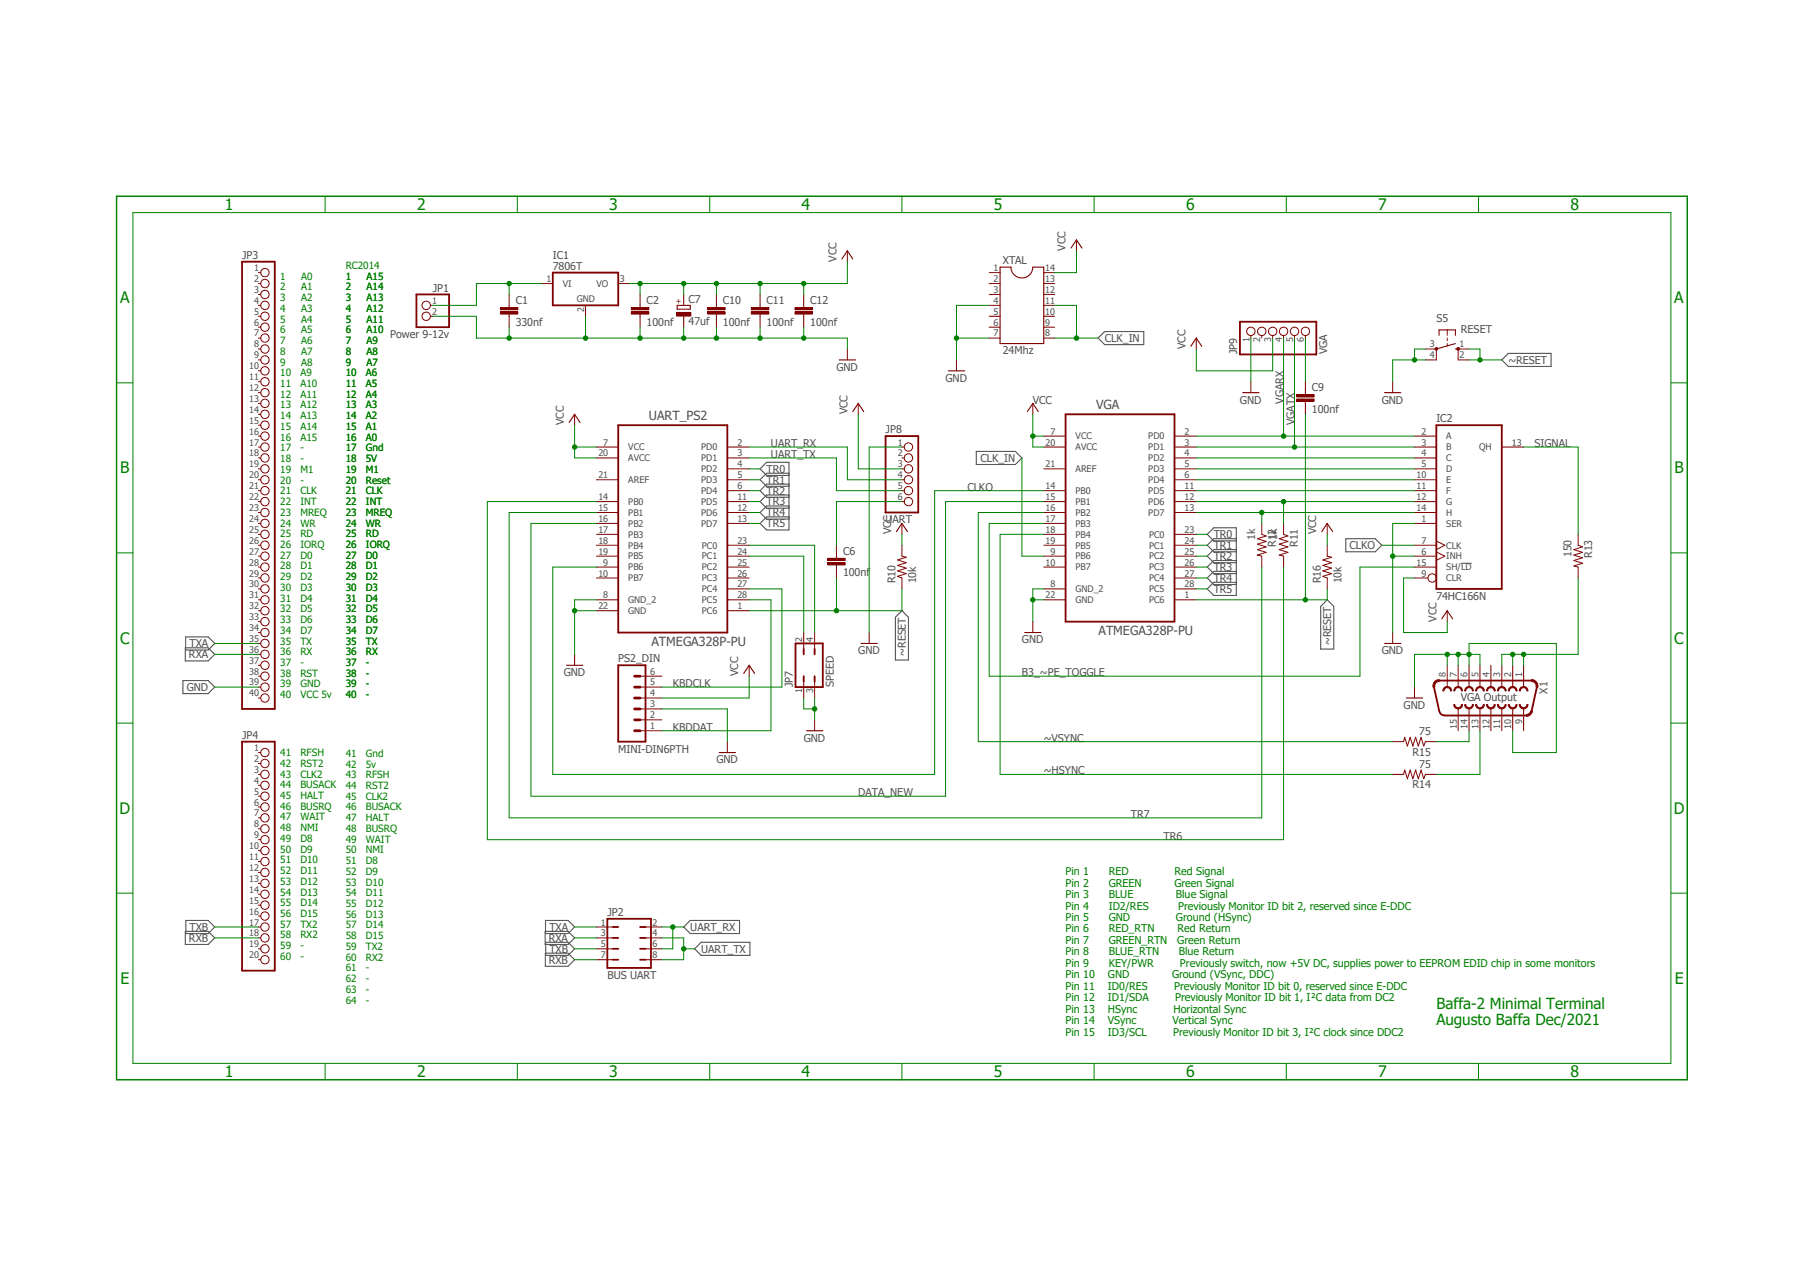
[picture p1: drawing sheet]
<svg xmlns="http://www.w3.org/2000/svg" width="420mm" height="297mm" viewBox="0 0 420 297" stroke-linecap="round" stroke-linejoin="round" font-family="sans-serif">
<defs><g id="words">
<g font-size="3.7" fill="#008000">
<text x="52.3" y="48.9">1</text>
<text x="97.1" y="48.9">2</text>
<text x="141.9" y="48.9">3</text>
<text x="186.6" y="48.9">4</text>
<text x="231.3" y="48.9">5</text>
<text x="276.1" y="48.9">6</text>
<text x="320.9" y="48.9">7</text>
<text x="365.6" y="48.9">8</text>
<text x="27.9" y="70.6">A</text>
<text x="389.8" y="70.6">A</text>
<text x="28" y="110.2">B</text>
<text x="389.8" y="110.2">B</text>
<text x="27.9" y="149.8">C</text>
<text x="389.8" y="149.8">C</text>
<text x="27.8" y="189.4">D</text>
<text x="389.7" y="189.4">D</text>
<text x="28" y="229">E</text>
<text x="389.9" y="229">E</text>
<text x="52.3" y="250.7">1</text>
<text x="97.1" y="250.7">2</text>
<text x="141.9" y="250.7">3</text>
<text x="186.6" y="250.7">4</text>
<text x="231.3" y="250.7">5</text>
<text x="276.1" y="250.7">6</text>
<text x="320.9" y="250.7">7</text>
<text x="365.6" y="250.7">8</text>
</g>
<g font-size="3.6" fill="#008000">
<text x="334.4" y="234.8">Baffa-2 Minimal Terminal</text>
<text x="334.4" y="238.6">Augusto Baffa Dec/2021</text>
</g>
<g font-size="2.9" fill="#505050">
<text x="255.2" y="95.2">VGA</text>
<text x="151.1" y="97.8">UART_PS2</text>
<text x="255.8" y="147.8">ATMEGA328P-PU</text>
<text x="151.7" y="150.3">ATMEGA328P-PU</text>
</g>
<g font-size="2.5" fill="#505050">
<text x="248.1" y="58.4" transform="rotate(-90 248.1 58.4)">VCC</text>
<text x="56.3" y="60.3">JP3</text>
<text x="128.7" y="62.8">7806T</text>
<text x="128.7" y="60.3">IC1</text>
<text x="194.7" y="60.9" transform="rotate(-90 194.7 60.9)">VCC</text>
<text x="233.5" y="61.6">XTAL</text>
<text x="100.8" y="67.9">JP1</text>
<text x="120.1" y="70.7">C1</text>
<text x="150.5" y="70.7">C2</text>
<text x="160.3" y="70.6">C7</text>
<text x="168.3" y="70.7">C10</text>
<text x="178.5" y="70.7">C11</text>
<text x="188.7" y="70.7">C12</text>
<text x="120.1" y="75.8">330nf</text>
<text x="150.5" y="75.8">100nf</text>
<text x="160.3" y="75.7">47uf</text>
<text x="168.3" y="75.8">100nf</text>
<text x="178.5" y="75.8">100nf</text>
<text x="188.7" y="75.8">100nf</text>
<text x="334.4" y="74.9">S5</text>
<text x="340.1" y="77.4">RESET</text>
<text x="90.8" y="78.7">Power 9-12v</text>
<text x="233.5" y="82.5">24Mhz</text>
<text x="257.2" y="79.6">CLK_IN</text>
<text x="276" y="81.2" transform="rotate(-90 276 81.2)">VCC</text>
<text x="288" y="82.5" transform="rotate(-90 288 82.5)">JP9</text>
<text x="309" y="82.5" transform="rotate(-90 309 82.5)">VGA</text>
<text x="194.7" y="86.3">GND</text>
<text x="220.1" y="88.9">GND</text>
<text x="351.2" y="84.7">~RESET</text>
<text x="240.5" y="93.9">VCC</text>
<text x="288.7" y="93.9">GND</text>
<text x="298.8" y="93.9" transform="rotate(-90 298.8 93.9)">VGARX</text>
<text x="305.4" y="91">C9</text>
<text x="321.7" y="93.9">GND</text>
<text x="131.2" y="99" transform="rotate(-90 131.2 99)">VCC</text>
<text x="197.3" y="96.4" transform="rotate(-90 197.3 96.4)">VCC</text>
<text x="206.2" y="100.9">JP8</text>
<text x="301.4" y="99" transform="rotate(-90 301.4 99)">VGATX</text>
<text x="305.4" y="96.1">100nf</text>
<text x="334.4" y="98.3">IC2</text>
<text x="179.5" y="106.6">UART_TX</text>
<text x="179.5" y="104.1">UART_RX</text>
<text x="228.3" y="107.5">CLK_IN</text>
<text x="357.3" y="104.1">SIGNAL</text>
<text x="178.5" y="110">TR0</text>
<text x="178.5" y="112.6">TR1</text>
<text x="178.5" y="115.1">TR2</text>
<text x="178.5" y="117.6">TR3</text>
<text x="225.2" y="114.2">CLKO</text>
<text x="178.5" y="120.2">TR4</text>
<text x="178.5" y="122.7">TR5</text>
<text x="206.2" y="121.8">UART</text>
<text x="207.4" y="124.4" transform="rotate(-90 207.4 124.4)">VCC</text>
<text x="282.6" y="125.3">TR0</text>
<text x="292.2" y="125.7" transform="rotate(-90 292.2 125.7)">1k</text>
<text x="297.3" y="125.7" transform="rotate(-90 297.3 125.7)">1k</text>
<text x="306.5" y="124.4" transform="rotate(-90 306.5 124.4)">VCC</text>
<text x="196.3" y="129.1">C6</text>
<text x="282.6" y="127.8">TR1</text>
<text x="282.6" y="130.3">TR2</text>
<text x="297.1" y="127.4" transform="rotate(-90 297.1 127.4)">R12</text>
<text x="302.1" y="127.4" transform="rotate(-90 302.1 127.4)">R11</text>
<text x="314.2" y="127.8">CLKO</text>
<text x="365.9" y="129.7" transform="rotate(-90 365.9 129.7)">150</text>
<text x="370.7" y="129.9" transform="rotate(-90 370.7 129.9)">R13</text>
<text x="196.3" y="134.2">100nf</text>
<text x="208.5" y="135.8" transform="rotate(-90 208.5 135.8)">R10</text>
<text x="213.3" y="135.8" transform="rotate(-90 213.3 135.8)">10k</text>
<text x="282.6" y="132.9">TR3</text>
<text x="282.6" y="135.4">TR4</text>
<text x="282.6" y="138">TR5</text>
<text x="307.5" y="135.8" transform="rotate(-90 307.5 135.8)">R16</text>
<text x="312.3" y="135.8" transform="rotate(-90 312.3 135.8)">10k</text>
<text x="334.4" y="139.6">74HC166N</text>
<text x="237.9" y="149.8">GND</text>
<text x="334.4" y="144.7" transform="rotate(-90 334.4 144.7)">VCC</text>
<text x="44" y="153.2">RXA</text>
<text x="44.1" y="150.7">TXA</text>
<text x="143.9" y="154.1">PS2_DIN</text>
<text x="199.8" y="152.3">GND</text>
<text x="210.9" y="152.7" transform="rotate(-90 210.9 152.7)">~RESET</text>
<text x="309.9" y="150.2" transform="rotate(-90 309.9 150.2)">~RESET</text>
<text x="321.7" y="152.3">GND</text>
<text x="43.5" y="160.8">GND</text>
<text x="131.2" y="157.4">GND</text>
<text x="156.6" y="159.9">KBDCLK</text>
<text x="171.9" y="157.4" transform="rotate(-90 171.9 157.4)">VCC</text>
<text x="184.6" y="159.9" transform="rotate(-90 184.6 159.9)">JP7</text>
<text x="194.1" y="159.9" transform="rotate(-90 194.1 159.9)">SPEED</text>
<text x="237.9" y="157.4">B3_~PE_TOGGLE</text>
<text x="360.3" y="161.5" transform="rotate(-90 360.3 161.5)">X1</text>
<text x="326.8" y="165">GND</text>
<text x="340.1" y="163.1">VGA Output</text>
<text x="56.3" y="172">JP4</text>
<text x="156.6" y="170.1">KBDDAT</text>
<text x="187.1" y="172.6">GND</text>
<text x="243" y="172.6">~VSYNC</text>
<text x="330.4" y="171.1">75</text>
<text x="143.9" y="175.2">MINI-DIN6PTH</text>
<text x="166.8" y="177.7">GND</text>
<text x="328.9" y="175.9">R15</text>
<text x="330.4" y="178.7">75</text>
<text x="199.8" y="185.3">DATA_NEW</text>
<text x="243" y="180.3">~HSYNC</text>
<text x="328.9" y="183.5">R14</text>
<text x="263.3" y="190.4">TR7</text>
<text x="270.9" y="195.5">TR6</text>
<text x="141.4" y="213.2">JP2</text>
<text x="44" y="219.2">RXB</text>
<text x="44.1" y="216.7">TXB</text>
<text x="127.8" y="219.2">RXA</text>
<text x="127.9" y="216.7">TXA</text>
<text x="127.9" y="221.7">TXB</text>
<text x="160.7" y="216.7">UART_RX</text>
<text x="163.2" y="221.7">UART_TX</text>
<text x="127.8" y="224.3">RXB</text>
<text x="141.4" y="227.8">BUS UART</text>
</g>
<g font-size="2.5" fill="#008000">
<text x="248.1" y="203.7">Pin 1</text>
<text x="258.1" y="203.7">RED</text>
<text x="273.4" y="203.7">Red Signal</text>
<text x="248.1" y="206.4">Pin 2</text>
<text x="248.1" y="209">Pin 3</text>
<text x="258.1" y="206.4">GREEN</text>
<text x="258.1" y="209">BLUE</text>
<text x="273.4" y="206.4">Green Signal</text>
<text x="273.8" y="209">Blue Signal</text>
<text x="248.1" y="211.7">Pin 4</text>
<text x="248.1" y="214.4">Pin 5</text>
<text x="258.1" y="211.7">ID2/RES</text>
<text x="258.1" y="214.4">GND</text>
<text x="273.8" y="214.4">Ground (HSync)</text>
<text x="274.3" y="211.7">Previously Monitor ID bit 2, reserved since E-DDC</text>
<text x="248.1" y="217">Pin 6</text>
<text x="248.1" y="219.7">Pin 7</text>
<text x="258.1" y="217">RED_RTN</text>
<text x="258.1" y="219.7">GREEN_RTN</text>
<text x="274.1" y="219.7">Green Return</text>
<text x="274.1" y="217">Red Return</text>
<text x="248.1" y="222.4">Pin 8</text>
<text x="248.1" y="225">Pin 9</text>
<text x="248.1" y="227.7">Pin 10</text>
<text x="257.9" y="227.7">GND</text>
<text x="258.1" y="222.4">BLUE_RTN</text>
<text x="258.1" y="225">KEY/PWR</text>
<text x="272.9" y="227.7">Ground (VSync, DDC)</text>
<text x="274.5" y="222.4">Blue Return</text>
<text x="274.7" y="225">Previously switch, now +5V DC, supplies power to EEPROM EDID chip in some monitors</text>
<text x="248.1" y="230.4">Pin 11</text>
<text x="248.1" y="233">Pin 12</text>
<text x="257.9" y="230.4">ID0/RES</text>
<text x="257.9" y="233">ID1/SDA</text>
<text x="273.4" y="230.4">Previously Monitor ID bit 0, reserved since E-DDC</text>
<text x="273.6" y="233">Previously Monitor ID bit 1, I²C data from DC2</text>
<text x="248.1" y="235.7">Pin 13</text>
<text x="248.1" y="238.4">Pin 14</text>
<text x="257.9" y="235.7">HSync</text>
<text x="257.9" y="238.4">VSync</text>
<text x="273" y="238.4">Vertical Sync</text>
<text x="273.2" y="235.7">Horizontal Sync</text>
<text x="248.1" y="241">Pin 15</text>
<text x="257.9" y="241">ID3/SCL</text>
<text x="273.1" y="241">Previously Monitor ID bit 3, I²C clock since DDC2</text>
</g>
<g font-size="2.3" fill="#008000">
<text x="65.2" y="65.1">1</text>
<text x="70.1" y="65.1">A0</text>
<text x="80.5" y="65.1">1</text>
<text x="80.5" y="62.6">RC2014</text>
<text x="85.3" y="65.1">A15</text>
<text x="65.2" y="67.6">2</text>
<text x="65.2" y="70.1">3</text>
<text x="70.1" y="67.6">A1</text>
<text x="70.1" y="70.1">A2</text>
<text x="80.5" y="67.6">2</text>
<text x="80.5" y="70.1">3</text>
<text x="85.3" y="67.6">A14</text>
<text x="85.3" y="70.1">A13</text>
<text x="65.2" y="72.6">4</text>
<text x="65.2" y="75.1">5</text>
<text x="65.2" y="77.6">6</text>
<text x="70.1" y="72.6">A3</text>
<text x="70.1" y="75.1">A4</text>
<text x="70.1" y="77.6">A5</text>
<text x="80.5" y="72.6">4</text>
<text x="80.5" y="75.1">5</text>
<text x="80.5" y="77.6">6</text>
<text x="85.3" y="72.6">A12</text>
<text x="85.3" y="75.1">A11</text>
<text x="85.3" y="77.6">A10</text>
<text x="65.2" y="80.1">7</text>
<text x="65.2" y="82.6">8</text>
<text x="70.1" y="80.1">A6</text>
<text x="70.1" y="82.6">A7</text>
<text x="80.5" y="80.1">7</text>
<text x="80.5" y="82.6">8</text>
<text x="85.3" y="80.1">A9</text>
<text x="85.3" y="82.6">A8</text>
<text x="65.2" y="85.1">9</text>
<text x="65.2" y="87.6">10</text>
<text x="69.9" y="87.6">A9</text>
<text x="70.1" y="85.1">A8</text>
<text x="80.5" y="85.1">9</text>
<text x="80.5" y="87.6">10</text>
<text x="85.2" y="87.6">A6</text>
<text x="85.3" y="85.1">A7</text>
<text x="65.2" y="90.1">11</text>
<text x="65.2" y="92.6">12</text>
<text x="65.2" y="95.1">13</text>
<text x="69.9" y="90.1">A10</text>
<text x="69.9" y="92.6">A11</text>
<text x="69.9" y="95.1">A12</text>
<text x="80.5" y="90.1">11</text>
<text x="80.5" y="92.6">12</text>
<text x="80.5" y="95.1">13</text>
<text x="85.2" y="90.1">A5</text>
<text x="85.2" y="92.6">A4</text>
<text x="85.2" y="95.1">A3</text>
<text x="65.2" y="97.6">14</text>
<text x="65.2" y="100.1">15</text>
<text x="69.9" y="97.6">A13</text>
<text x="69.9" y="100.1">A14</text>
<text x="80.5" y="97.6">14</text>
<text x="80.5" y="100.1">15</text>
<text x="85.2" y="97.6">A2</text>
<text x="85.2" y="100.1">A1</text>
<text x="65.2" y="102.6">16</text>
<text x="65.2" y="105.1">17</text>
<text x="65.2" y="107.6">18</text>
<text x="69.9" y="102.6">A15</text>
<text x="69.9" y="105.1">-</text>
<text x="69.9" y="107.6">-</text>
<text x="80.5" y="102.6">16</text>
<text x="80.5" y="105.1">17</text>
<text x="80.5" y="107.6">18</text>
<text x="85.2" y="102.6">A0</text>
<text x="85.2" y="105.1">Gnd</text>
<text x="85.2" y="107.6">5V</text>
<text x="65.2" y="110.1">19</text>
<text x="65.2" y="112.6">20</text>
<text x="69.9" y="110.1">M1</text>
<text x="69.9" y="112.6">-</text>
<text x="80.5" y="110.1">19</text>
<text x="80.5" y="112.6">20</text>
<text x="85.2" y="110.1">M1</text>
<text x="85.2" y="112.6">Reset</text>
<text x="65.2" y="115.1">21</text>
<text x="65.2" y="117.6">22</text>
<text x="69.9" y="115.1">CLK</text>
<text x="69.9" y="117.6">INT</text>
<text x="80.5" y="115.1">21</text>
<text x="80.5" y="117.6">22</text>
<text x="85.2" y="115.1">CLK</text>
<text x="85.2" y="117.6">INT</text>
<text x="65.2" y="120.1">23</text>
<text x="65.2" y="122.6">24</text>
<text x="65.2" y="125.1">25</text>
<text x="69.9" y="120.1">MREQ</text>
<text x="69.9" y="122.6">WR</text>
<text x="69.9" y="125.1">RD</text>
<text x="80.5" y="120.1">23</text>
<text x="80.5" y="122.6">24</text>
<text x="80.5" y="125.1">25</text>
<text x="85.2" y="120.1">MREQ</text>
<text x="85.2" y="122.6">WR</text>
<text x="85.2" y="125.1">RD</text>
<text x="65.2" y="127.6">26</text>
<text x="65.2" y="130.1">27</text>
<text x="69.9" y="127.6">IORQ</text>
<text x="69.9" y="130.1">D0</text>
<text x="80.5" y="127.6">26</text>
<text x="80.5" y="130.1">27</text>
<text x="85.2" y="127.6">IORQ</text>
<text x="85.2" y="130.1">D0</text>
<text x="65.2" y="132.5">28</text>
<text x="65.2" y="135">29</text>
<text x="65.2" y="137.5">30</text>
<text x="69.9" y="132.5">D1</text>
<text x="69.9" y="135">D2</text>
<text x="69.9" y="137.5">D3</text>
<text x="80.5" y="132.5">28</text>
<text x="80.5" y="135">29</text>
<text x="80.5" y="137.5">30</text>
<text x="85.2" y="132.5">D1</text>
<text x="85.2" y="135">D2</text>
<text x="85.2" y="137.5">D3</text>
<text x="65.2" y="140">31</text>
<text x="65.2" y="142.5">32</text>
<text x="69.9" y="140">D4</text>
<text x="69.9" y="142.5">D5</text>
<text x="80.5" y="140">31</text>
<text x="80.5" y="142.5">32</text>
<text x="85.2" y="140">D4</text>
<text x="85.2" y="142.5">D5</text>
<text x="65.2" y="145">33</text>
<text x="65.2" y="147.5">34</text>
<text x="69.9" y="145">D6</text>
<text x="69.9" y="147.5">D7</text>
<text x="80.5" y="145">33</text>
<text x="80.5" y="147.5">34</text>
<text x="85.2" y="145">D6</text>
<text x="85.2" y="147.5">D7</text>
<text x="65.2" y="150">35</text>
<text x="65.2" y="152.5">36</text>
<text x="65.2" y="155">37</text>
<text x="69.9" y="150">TX</text>
<text x="69.9" y="152.5">RX</text>
<text x="69.9" y="155">-</text>
<text x="80.5" y="150">35</text>
<text x="80.5" y="152.5">36</text>
<text x="80.5" y="155">37</text>
<text x="85.2" y="150">TX</text>
<text x="85.2" y="152.5">RX</text>
<text x="85.2" y="155">-</text>
<text x="65.2" y="157.5">38</text>
<text x="65.2" y="160">39</text>
<text x="69.9" y="157.5">RST</text>
<text x="69.9" y="160">GND</text>
<text x="80.5" y="157.5">38</text>
<text x="80.5" y="160">39</text>
<text x="85.2" y="157.5">-</text>
<text x="85.2" y="160">-</text>
<text x="65.2" y="162.5">40</text>
<text x="69.9" y="162.5">VCC 5v</text>
<text x="80.5" y="162.5">40</text>
<text x="85.2" y="162.5">-</text>
<text x="65.2" y="176">41</text>
<text x="65.2" y="178.5">42</text>
<text x="69.9" y="176">RFSH</text>
<text x="69.9" y="178.5">RST2</text>
<text x="80.5" y="176.2">41</text>
<text x="80.5" y="178.6">42</text>
<text x="85.2" y="176.2">Gnd</text>
<text x="85.2" y="178.6">5v</text>
<text x="65.2" y="181">43</text>
<text x="65.2" y="183.5">44</text>
<text x="65.2" y="186">45</text>
<text x="69.9" y="181">CLK2</text>
<text x="69.9" y="183.5">BUSACK</text>
<text x="69.9" y="186">HALT</text>
<text x="80.5" y="181.1">43</text>
<text x="80.5" y="183.6">44</text>
<text x="85.2" y="181.1">RFSH</text>
<text x="85.2" y="183.6">RST2</text>
<text x="65.2" y="188.5">46</text>
<text x="65.2" y="191">47</text>
<text x="69.9" y="188.5">BUSRQ</text>
<text x="69.9" y="191">WAIT</text>
<text x="80.5" y="186.1">45</text>
<text x="80.5" y="188.6">46</text>
<text x="80.5" y="191.1">47</text>
<text x="85.2" y="186.1">CLK2</text>
<text x="85.2" y="188.6">BUSACK</text>
<text x="85.2" y="191.1">HALT</text>
<text x="65.2" y="193.5">48</text>
<text x="65.2" y="196">49</text>
<text x="69.9" y="193.5">NMI</text>
<text x="69.9" y="196">D8</text>
<text x="80.5" y="193.6">48</text>
<text x="80.5" y="196.1">49</text>
<text x="85.2" y="193.6">BUSRQ</text>
<text x="85.2" y="196.1">WAIT</text>
<text x="65.2" y="198.5">50</text>
<text x="65.2" y="201">51</text>
<text x="65.2" y="203.5">52</text>
<text x="69.9" y="198.5">D9</text>
<text x="69.9" y="201">D10</text>
<text x="69.9" y="203.5">D11</text>
<text x="80.5" y="198.6">50</text>
<text x="80.5" y="201.1">51</text>
<text x="80.5" y="203.6">52</text>
<text x="85.2" y="198.6">NMI</text>
<text x="85.2" y="201.1">D8</text>
<text x="85.2" y="203.6">D9</text>
<text x="65.2" y="206">53</text>
<text x="65.2" y="208.5">54</text>
<text x="69.9" y="206">D12</text>
<text x="69.9" y="208.5">D13</text>
<text x="80.5" y="206.1">53</text>
<text x="80.5" y="208.6">54</text>
<text x="85.2" y="206.1">D10</text>
<text x="85.2" y="208.6">D11</text>
<text x="65.2" y="211">55</text>
<text x="65.2" y="213.4">56</text>
<text x="65.2" y="215.9">57</text>
<text x="69.9" y="211">D14</text>
<text x="69.9" y="213.4">D15</text>
<text x="69.9" y="215.9">TX2</text>
<text x="80.5" y="211.1">55</text>
<text x="80.5" y="213.6">56</text>
<text x="85.2" y="211.1">D12</text>
<text x="85.2" y="213.6">D13</text>
<text x="65.2" y="218.4">58</text>
<text x="65.2" y="220.9">59</text>
<text x="69.9" y="218.4">RX2</text>
<text x="69.9" y="220.9">-</text>
<text x="80.5" y="216.1">57</text>
<text x="80.5" y="218.6">58</text>
<text x="80.5" y="221.1">59</text>
<text x="85.2" y="216.1">D14</text>
<text x="85.2" y="218.6">D15</text>
<text x="85.2" y="221.1">TX2</text>
<text x="65.2" y="223.4">60</text>
<text x="69.9" y="223.4">-</text>
<text x="80.5" y="223.6">60</text>
<text x="80.5" y="226.1">61</text>
<text x="85.2" y="223.6">RX2</text>
<text x="85.2" y="226.1">-</text>
<text x="80.5" y="228.6">62</text>
<text x="80.5" y="231.1">63</text>
<text x="80.5" y="233.6">64</text>
<text x="85.2" y="228.6">-</text>
<text x="85.2" y="231.1">-</text>
<text x="85.2" y="233.6">-</text>
</g>
<g font-size="2.1" fill="#505050">
<text x="59.2" y="63.1">1</text>
<text x="59.2" y="65.6">2</text>
<text x="127.2" y="65.6">1</text>
<text x="144.3" y="65.6">3</text>
<text x="231.3" y="63.1">1</text>
<text x="231.3" y="65.6">2</text>
<text x="243.3" y="65.6">13</text>
<text x="243.3" y="63.1">14</text>
<text x="59.2" y="68.2">3</text>
<text x="59.2" y="70.7">4</text>
<text x="100.6" y="70.7">1</text>
<text x="131" y="66.8">VI</text>
<text x="134.3" y="70.3">GND</text>
<text x="138.9" y="66.8">VO</text>
<text x="231.3" y="68.2">3</text>
<text x="231.3" y="70.7">4</text>
<text x="243.3" y="70.7">11</text>
<text x="243.3" y="68.2">12</text>
<text x="59.2" y="73.2">5</text>
<text x="59.2" y="75.8">6</text>
<text x="100.6" y="73.2">2</text>
<text x="136" y="72.6" transform="rotate(-90 136 72.6)">2</text>
<text x="231.3" y="73.2">5</text>
<text x="231.3" y="75.8">6</text>
<text x="243.3" y="75.8">9</text>
<text x="243.3" y="73.2">10</text>
<text x="59.2" y="78.3">7</text>
<text x="59.2" y="80.9">8</text>
<text x="59.2" y="83.4">9</text>
<text x="231.3" y="78.3">7</text>
<text x="243.3" y="78.3">8</text>
<text x="290.9" y="79.6" transform="rotate(-90 290.9 79.6)">1</text>
<text x="293.4" y="79.6" transform="rotate(-90 293.4 79.6)">2</text>
<text x="296" y="79.6" transform="rotate(-90 296 79.6)">3</text>
<text x="298.5" y="79.6" transform="rotate(-90 298.5 79.6)">4</text>
<text x="301" y="79.6" transform="rotate(-90 301 79.6)">5</text>
<text x="303.6" y="79.6" transform="rotate(-90 303.6 79.6)">6</text>
<text x="332.9" y="80.9">3</text>
<text x="332.9" y="83.4">4</text>
<text x="339.8" y="80.9">1</text>
<text x="339.8" y="83.4">2</text>
<text x="58" y="85.9">10</text>
<text x="58" y="88.5">11</text>
<text x="58" y="91">12</text>
<text x="58" y="93.6">13</text>
<text x="58" y="96.1">14</text>
<text x="58" y="98.6">15</text>
<text x="58" y="101.2">16</text>
<text x="244.6" y="101.2">7</text>
<text x="275.8" y="101.2">2</text>
<text x="330.9" y="101.2">2</text>
<text x="58" y="103.7">17</text>
<text x="58" y="106.3">18</text>
<text x="139.3" y="106.3">20</text>
<text x="140.5" y="103.7">7</text>
<text x="146.3" y="104.8">VCC</text>
<text x="146.3" y="107.4">AVCC</text>
<text x="163.2" y="104.8">PD0</text>
<text x="163.2" y="107.4">PD1</text>
<text x="171.7" y="103.7">2</text>
<text x="171.7" y="106.3">3</text>
<text x="209" y="103.7">1</text>
<text x="209" y="106.3">2</text>
<text x="243.4" y="103.7">20</text>
<text x="250.4" y="102.3">VCC</text>
<text x="250.4" y="104.8">AVCC</text>
<text x="267.3" y="102.3">PD0</text>
<text x="267.3" y="104.8">PD1</text>
<text x="267.3" y="107.4">PD2</text>
<text x="275.8" y="103.7">3</text>
<text x="275.8" y="106.3">4</text>
<text x="330.9" y="103.7">3</text>
<text x="330.9" y="106.3">4</text>
<text x="336.7" y="102.3">A</text>
<text x="336.7" y="104.8">B</text>
<text x="336.7" y="107.4">C</text>
<text x="344.4" y="104.8">QH</text>
<text x="352" y="103.7">13</text>
<text x="58" y="108.8">19</text>
<text x="58" y="111.3">20</text>
<text x="58" y="113.9">21</text>
<text x="139.3" y="111.3">21</text>
<text x="146.3" y="112.4">AREF</text>
<text x="163.2" y="109.9">PD2</text>
<text x="163.2" y="112.4">PD3</text>
<text x="171.7" y="108.8">4</text>
<text x="171.7" y="111.3">5</text>
<text x="171.7" y="113.9">6</text>
<text x="209" y="108.8">3</text>
<text x="209" y="111.3">4</text>
<text x="209" y="113.9">5</text>
<text x="243.4" y="108.8">21</text>
<text x="243.4" y="113.9">14</text>
<text x="250.4" y="109.9">AREF</text>
<text x="267.3" y="109.9">PD3</text>
<text x="267.3" y="112.4">PD4</text>
<text x="275.8" y="108.8">5</text>
<text x="275.8" y="111.3">6</text>
<text x="275.8" y="113.9">11</text>
<text x="329.8" y="111.3">10</text>
<text x="329.8" y="113.9">11</text>
<text x="330.9" y="108.8">5</text>
<text x="336.7" y="109.9">D</text>
<text x="336.7" y="112.4">E</text>
<text x="58" y="116.4">22</text>
<text x="58" y="119">23</text>
<text x="139.3" y="116.4">14</text>
<text x="139.3" y="119">15</text>
<text x="146.3" y="117.5">PB0</text>
<text x="163.2" y="115">PD4</text>
<text x="163.2" y="117.5">PD5</text>
<text x="171.7" y="116.4">11</text>
<text x="171.7" y="119">12</text>
<text x="209" y="116.4">6</text>
<text x="243.4" y="116.4">15</text>
<text x="243.4" y="119">16</text>
<text x="250.4" y="115">PB0</text>
<text x="250.4" y="117.5">PB1</text>
<text x="267.3" y="115">PD5</text>
<text x="267.3" y="117.5">PD6</text>
<text x="275.8" y="116.4">12</text>
<text x="275.8" y="119">13</text>
<text x="329.8" y="116.4">12</text>
<text x="329.8" y="119">14</text>
<text x="336.7" y="115">F</text>
<text x="336.7" y="117.5">G</text>
<text x="58" y="121.5">24</text>
<text x="58" y="124">25</text>
<text x="139.3" y="121.5">16</text>
<text x="139.3" y="124">17</text>
<text x="146.3" y="120.1">PB1</text>
<text x="146.3" y="122.6">PB2</text>
<text x="146.3" y="125.1">PB3</text>
<text x="163.2" y="120.1">PD6</text>
<text x="163.2" y="122.6">PD7</text>
<text x="171.7" y="121.5">13</text>
<text x="243.4" y="121.5">17</text>
<text x="243.4" y="124">18</text>
<text x="250.4" y="120.1">PB2</text>
<text x="250.4" y="122.6">PB3</text>
<text x="250.4" y="125.1">PB4</text>
<text x="267.3" y="120.1">PD7</text>
<text x="267.5" y="125.1">PC0</text>
<text x="275.8" y="124">23</text>
<text x="330.9" y="121.5">1</text>
<text x="336.7" y="122.6">SER</text>
<text x="336.7" y="120.1">H</text>
<text x="58" y="126.6">26</text>
<text x="58" y="129.1">27</text>
<text x="58" y="131.7">28</text>
<text x="139.3" y="126.6">18</text>
<text x="139.3" y="129.1">19</text>
<text x="140.5" y="131.7">9</text>
<text x="146.3" y="127.7">PB4</text>
<text x="146.3" y="130.2">PB5</text>
<text x="163.4" y="127.7">PC0</text>
<text x="163.4" y="130.2">PC1</text>
<text x="171.7" y="126.6">23</text>
<text x="171.7" y="129.1">24</text>
<text x="171.7" y="131.7">25</text>
<text x="243.4" y="126.6">19</text>
<text x="243.4" y="131.7">10</text>
<text x="244.6" y="129.1">9</text>
<text x="250.4" y="127.7">PB5</text>
<text x="250.4" y="130.2">PB6</text>
<text x="267.5" y="127.7">PC1</text>
<text x="267.5" y="130.2">PC2</text>
<text x="275.8" y="126.6">24</text>
<text x="275.8" y="129.1">25</text>
<text x="275.8" y="131.7">26</text>
<text x="329.8" y="131.7">15</text>
<text x="330.9" y="129.1">6</text>
<text x="330.9" y="126.6">7</text>
<text x="336.7" y="130.2">INH</text>
<text x="336.7" y="127.7">CLK</text>
<text x="58" y="134.2">29</text>
<text x="58" y="136.7">30</text>
<text x="139.3" y="134.2">10</text>
<text x="146.3" y="132.8">PB6</text>
<text x="146.3" y="135.3">PB7</text>
<text x="163.4" y="132.8">PC2</text>
<text x="163.4" y="135.3">PC3</text>
<text x="163.4" y="137.8">PC4</text>
<text x="171.7" y="134.2">26</text>
<text x="171.7" y="136.7">27</text>
<text x="244.6" y="136.7">8</text>
<text x="250.4" y="132.8">PB7</text>
<text x="250.4" y="137.8">GND_2</text>
<text x="267.5" y="132.8">PC3</text>
<text x="267.5" y="135.3">PC4</text>
<text x="267.5" y="137.8">PC5</text>
<text x="275.8" y="134.2">27</text>
<text x="275.8" y="136.7">28</text>
<text x="330.9" y="134.2">9</text>
<text x="336.7" y="135.3">CLR</text>
<text x="336.7" y="132.8">SH/LD</text>
<text x="58" y="139.3">31</text>
<text x="58" y="141.8">32</text>
<text x="139.3" y="141.8">22</text>
<text x="140.5" y="139.3">8</text>
<text x="146.3" y="140.4">GND_2</text>
<text x="146.3" y="142.9">GND</text>
<text x="163.4" y="140.4">PC5</text>
<text x="163.4" y="142.9">PC6</text>
<text x="171.7" y="139.3">28</text>
<text x="171.7" y="141.8">1</text>
<text x="243.4" y="139.3">22</text>
<text x="250.4" y="140.4">GND</text>
<text x="267.5" y="140.4">PC6</text>
<text x="275.8" y="139.3">1</text>
<text x="58" y="144.4">33</text>
<text x="58" y="146.9">34</text>
<text x="58" y="149.4">35</text>
<text x="186.8" y="149.4" transform="rotate(-90 186.8 149.4)">2</text>
<text x="189.3" y="149.4" transform="rotate(-90 189.3 149.4)">4</text>
<text x="58" y="152">36</text>
<text x="58" y="154.5">37</text>
<text x="58" y="157">38</text>
<text x="58" y="159.6">39</text>
<text x="151.3" y="159.6">5</text>
<text x="151.3" y="157">6</text>
<text x="186.8" y="161.4" transform="rotate(-90 186.8 161.4)">1</text>
<text x="189.3" y="161.4" transform="rotate(-90 189.3 161.4)">3</text>
<text x="336.6" y="157.6" transform="rotate(-90 336.6 157.6)">8</text>
<text x="339.1" y="157.6" transform="rotate(-90 339.1 157.6)">7</text>
<text x="341.7" y="157.6" transform="rotate(-90 341.7 157.6)">6</text>
<text x="344.2" y="157.6" transform="rotate(-90 344.2 157.6)">5</text>
<text x="346.8" y="157.6" transform="rotate(-90 346.8 157.6)">4</text>
<text x="349.3" y="157.6" transform="rotate(-90 349.3 157.6)">3</text>
<text x="351.8" y="157.6" transform="rotate(-90 351.8 157.6)">2</text>
<text x="354.4" y="157.6" transform="rotate(-90 354.4 157.6)">1</text>
<text x="58" y="162.1">40</text>
<text x="151.3" y="167.2">2</text>
<text x="151.3" y="164.6">3</text>
<text x="151.3" y="162.1">4</text>
<text x="151.3" y="169.7">1</text>
<text x="339.1" y="169.6" transform="rotate(-90 339.1 169.6)">15</text>
<text x="341.7" y="169.6" transform="rotate(-90 341.7 169.6)">14</text>
<text x="344.2" y="169.6" transform="rotate(-90 344.2 169.6)">13</text>
<text x="346.8" y="169.6" transform="rotate(-90 346.8 169.6)">12</text>
<text x="349.3" y="169.6" transform="rotate(-90 349.3 169.6)">11</text>
<text x="351.8" y="169.6" transform="rotate(-90 351.8 169.6)">10</text>
<text x="354.4" y="168.5" transform="rotate(-90 354.4 168.5)">9</text>
<text x="59.2" y="174.8">1</text>
<text x="59.2" y="177.3">2</text>
<text x="59.2" y="179.9">3</text>
<text x="59.2" y="182.4">4</text>
<text x="59.2" y="185">5</text>
<text x="59.2" y="187.5">6</text>
<text x="59.2" y="190">7</text>
<text x="58" y="197.7">10</text>
<text x="59.2" y="192.6">8</text>
<text x="59.2" y="195.1">9</text>
<text x="58" y="200.2">11</text>
<text x="58" y="202.7">12</text>
<text x="58" y="205.3">13</text>
<text x="58" y="207.8">14</text>
<text x="58" y="210.4">15</text>
<text x="58" y="212.9">16</text>
<text x="58" y="215.4">17</text>
<text x="139.9" y="215.4">1</text>
<text x="151.9" y="215.4">2</text>
<text x="58" y="218">18</text>
<text x="58" y="220.5">19</text>
<text x="139.9" y="218">3</text>
<text x="139.9" y="220.5">5</text>
<text x="151.9" y="218">4</text>
<text x="151.9" y="220.5">6</text>
<text x="58" y="223.1">20</text>
<text x="139.9" y="223.1">7</text>
<text x="151.9" y="223.1">8</text>
</g>
<text font-size="1.8" fill="#800000" x="158.6" y="70.7" transform="rotate(-90 158.6 70.7)">+</text>
</g></defs>
<path d="M26.8 45.3l366.3 206.4M393.1 45.3l-366.3 206.4" fill="none" stroke="#fff" stroke-width=".23"/>
<path d="M340.1 131.1h2.5" fill="none" stroke="#505050" stroke-width=".23"/>
<g fill="none" stroke="#505050" stroke-width=".25">
<path d="M255.7 78.7l1.5-1.5h9.1v3h-9.1zM349.6 83.8l1.6-1.5h9.9v3h-9.9zM183.7 110.7h-5.2l-1.5-1.6 1.5-1.5h5.2v15.8h-5.2l-1.5-1.6 1.5-1.5h5.2M183.7 110.2h-5.2l-1.5 1.5 1.5 1.5h5.2M183.7 112.7h-5.2l-1.5 1.5 1.5 1.5h5.2M183.7 115.2h-5.2l-1.5 1.6 1.5 1.5h5.2M183.7 117.8h-5.2l-1.5 1.5 1.5 1.5h5.2M227.3 105.1h9.1l1.5 1.5-1.5 1.5h-9.1zM287.8 125.4h-5.2l-1.5 1.5 1.5 1.5h5.2M287.8 125.9h-5.2l-1.5-1.5 1.5-1.5h5.2v15.7h-5.2l-1.5-1.5 1.5-1.5h5.2M287.8 127.9h-5.2l-1.5 1.6 1.5 1.5h5.2M287.8 130.5h-5.2l-1.5 1.5 1.5 1.5h5.2"/>
<path d="M287.8 133h-5.2l-1.5 1.5 1.5 1.6h5.2M309 139.6l1.5 1.5v10h-3v-10zM313.3 125.4h6.9l1.5 1.5-1.5 1.5h-6.9zM42.6 158.4h5.9l1.5 1.5-1.5 1.6h-5.9zM43.1 150.8h5.4l1.5 1.5-1.5 1.5h-5.4zM43.2 148.3h5.3l1.5 1.5-1.5 1.5h-5.3zM210 142.2l1.5 1.5v9.9h-3.1v-9.9zM43.1 216.8h5.4l1.5 1.5-1.5 1.5h-5.4zM43.3 214.2h5.2l1.5 1.6-1.5 1.5h-5.2zM126.9 216.8h5.3l1.6 1.5-1.6 1.5h-5.3zM127 214.2h5.2l1.6 1.6-1.6 1.5h-5.2zM127 219.3h5.2l1.6 1.6-1.6 1.5h-5.2z"/>
<path d="M159.2 215.8l1.5-1.6h11.5v3.1h-11.5zM127 221.9h5.2l1.6 1.5-1.6 1.5h-5.2zM161.7 220.9l1.5-1.6h11.4v3.1h-11.4z"/>
</g>
<path d="M354 160a1.04 1.04 0 0 1 1.1-.1 1.04 1.04 0 0 1 .6 .9h-.2a.76 .76 0 0 0-.8-.7 .76 .76 0 0 0-.8 .7h-.2v-.1z" fill-rule="evenodd" fill="#800000"/>
<path d="M354 160a1.04 1.04 0 0 1 1.1-.1 1.04 1.04 0 0 1 .6 .9h-.2a.76 .76 0 0 0-.8-.7 .76 .76 0 0 0-.8 .7h-.2v-.1z" fill="none" stroke="#800000" stroke-width=".23"/>
<path d="M353.7 164h.2a.76 .76 0 0 0 .8 .8 .76 .76 0 0 0 .8-.8h.2a1.02 1.02 0 0 1-1 1 1.02 1.02 0 0 1-1-1z" fill-rule="evenodd" fill="#800000"/>
<path d="M353.7 164h.2a.76 .76 0 0 0 .8 .8 .76 .76 0 0 0 .8-.8h.2a1.02 1.02 0 0 1-1 1 1.02 1.02 0 0 1-1-1z" fill="none" stroke="#800000" stroke-width=".23"/>
<path d="M351.5 160a1.04 1.04 0 0 1 1.1-.1 1.04 1.04 0 0 1 .6 .9h-.3a.76 .76 0 0 0-.7-.7 .76 .76 0 0 0-.8 .7h-.2v-.1z" fill-rule="evenodd" fill="#800000"/>
<path d="M351.5 160a1.04 1.04 0 0 1 1.1-.1 1.04 1.04 0 0 1 .6 .9h-.3a.76 .76 0 0 0-.7-.7 .76 .76 0 0 0-.8 .7h-.2v-.1z" fill="none" stroke="#800000" stroke-width=".23"/>
<path d="M351.2 164h.2a.76 .76 0 0 0 .8 .8 .76 .76 0 0 0 .7-.8h.3a1.02 1.02 0 0 1-1 1 1.02 1.02 0 0 1-1-1z" fill-rule="evenodd" fill="#800000"/>
<path d="M351.2 164h.2a.76 .76 0 0 0 .8 .8 .76 .76 0 0 0 .7-.8h.3a1.02 1.02 0 0 1-1 1 1.02 1.02 0 0 1-1-1z" fill="none" stroke="#800000" stroke-width=".23"/>
<path d="M349 160a1.04 1.04 0 0 1 1.1-.1 1.04 1.04 0 0 1 .5 .9h-.2a.76 .76 0 0 0-.8-.7 .76 .76 0 0 0-.7 .7h-.3v-.1z" fill-rule="evenodd" fill="#800000"/>
<path d="M349 160a1.04 1.04 0 0 1 1.1-.1 1.04 1.04 0 0 1 .5 .9h-.2a.76 .76 0 0 0-.8-.7 .76 .76 0 0 0-.7 .7h-.3v-.1z" fill="none" stroke="#800000" stroke-width=".23"/>
<path d="M348.6 164h.3a.76 .76 0 0 0 .7 .8 .76 .76 0 0 0 .8-.8h.2a1.02 1.02 0 0 1-1 1 1.02 1.02 0 0 1-1-1z" fill-rule="evenodd" fill="#800000"/>
<path d="M348.6 164h.3a.76 .76 0 0 0 .7 .8 .76 .76 0 0 0 .8-.8h.2a1.02 1.02 0 0 1-1 1 1.02 1.02 0 0 1-1-1z" fill="none" stroke="#800000" stroke-width=".23"/>
<path d="M346.4 160a1.04 1.04 0 0 1 1.1-.1 1.04 1.04 0 0 1 .6 .9h-.2a.76 .76 0 0 0-.8-.7 .76 .76 0 0 0-.8 .7h-.2v-.1z" fill-rule="evenodd" fill="#800000"/>
<path d="M346.4 160a1.04 1.04 0 0 1 1.1-.1 1.04 1.04 0 0 1 .6 .9h-.2a.76 .76 0 0 0-.8-.7 .76 .76 0 0 0-.8 .7h-.2v-.1z" fill="none" stroke="#800000" stroke-width=".23"/>
<path d="M346.1 164h.2a.76 .76 0 0 0 .8 .8 .76 .76 0 0 0 .8-.8h.2a1.02 1.02 0 0 1-1 1 1.02 1.02 0 0 1-1-1z" fill-rule="evenodd" fill="#800000"/>
<path d="M346.1 164h.2a.76 .76 0 0 0 .8 .8 .76 .76 0 0 0 .8-.8h.2a1.02 1.02 0 0 1-1 1 1.02 1.02 0 0 1-1-1z" fill="none" stroke="#800000" stroke-width=".23"/>
<path d="M343.9 160a1.04 1.04 0 0 1 1.1-.1 1.04 1.04 0 0 1 .6 .9h-.3a.76 .76 0 0 0-.7-.7 .76 .76 0 0 0-.8 .7h-.3v-.1z" fill-rule="evenodd" fill="#800000"/>
<path d="M343.9 160a1.04 1.04 0 0 1 1.1-.1 1.04 1.04 0 0 1 .6 .9h-.3a.76 .76 0 0 0-.7-.7 .76 .76 0 0 0-.8 .7h-.3v-.1z" fill="none" stroke="#800000" stroke-width=".23"/>
<path d="M343.5 164h.3a.76 .76 0 0 0 .8 .8 .76 .76 0 0 0 .7-.8h.3a1.02 1.02 0 0 1-1 1 1.02 1.02 0 0 1-1.1-1z" fill-rule="evenodd" fill="#800000"/>
<path d="M343.5 164h.3a.76 .76 0 0 0 .8 .8 .76 .76 0 0 0 .7-.8h.3a1.02 1.02 0 0 1-1 1 1.02 1.02 0 0 1-1.1-1z" fill="none" stroke="#800000" stroke-width=".23"/>
<path d="M341.3 160a1.04 1.04 0 0 1 1.1-.1 1.04 1.04 0 0 1 .6 .9h-.2a.76 .76 0 0 0-.8-.7 .76 .76 0 0 0-.8 .7h-.2v-.1z" fill-rule="evenodd" fill="#800000"/>
<path d="M341.3 160a1.04 1.04 0 0 1 1.1-.1 1.04 1.04 0 0 1 .6 .9h-.2a.76 .76 0 0 0-.8-.7 .76 .76 0 0 0-.8 .7h-.2v-.1z" fill="none" stroke="#800000" stroke-width=".23"/>
<path d="M341 164h.2a.76 .76 0 0 0 .8 .8 .76 .76 0 0 0 .8-.8h.2a1.02 1.02 0 0 1-1 1 1.02 1.02 0 0 1-1-1z" fill-rule="evenodd" fill="#800000"/>
<path d="M341 164h.2a.76 .76 0 0 0 .8 .8 .76 .76 0 0 0 .8-.8h.2a1.02 1.02 0 0 1-1 1 1.02 1.02 0 0 1-1-1z" fill="none" stroke="#800000" stroke-width=".23"/>
<path d="M338.8 160a1.04 1.04 0 0 1 1.1-.1 1.04 1.04 0 0 1 .6 .9h-.3a.76 .76 0 0 0-.7-.7 .76 .76 0 0 0-.8 .7h-.2v-.1z" fill-rule="evenodd" fill="#800000"/>
<path d="M338.8 160a1.04 1.04 0 0 1 1.1-.1 1.04 1.04 0 0 1 .6 .9h-.3a.76 .76 0 0 0-.7-.7 .76 .76 0 0 0-.8 .7h-.2v-.1z" fill="none" stroke="#800000" stroke-width=".23"/>
<path d="M338.5 164h.2a.76 .76 0 0 0 .8 .8 .76 .76 0 0 0 .7-.8h.3a1.02 1.02 0 0 1-1 1 1.02 1.02 0 0 1-1-1z" fill-rule="evenodd" fill="#800000"/>
<path d="M338.5 164h.2a.76 .76 0 0 0 .8 .8 .76 .76 0 0 0 .7-.8h.3a1.02 1.02 0 0 1-1 1 1.02 1.02 0 0 1-1-1z" fill="none" stroke="#800000" stroke-width=".23"/>
<path d="M336.3 160a1.04 1.04 0 0 1 1.1-.1 1.04 1.04 0 0 1 .5 .9h-.2a.76 .76 0 0 0-.8-.7 .76 .76 0 0 0-.7 .7h-.3v-.1z" fill-rule="evenodd" fill="#800000"/>
<path d="M336.3 160a1.04 1.04 0 0 1 1.1-.1 1.04 1.04 0 0 1 .5 .9h-.2a.76 .76 0 0 0-.8-.7 .76 .76 0 0 0-.7 .7h-.3v-.1z" fill="none" stroke="#800000" stroke-width=".23"/>
<path d="M356.6 158.2a1.49 1.49 0 0 1 1.4 1.8l-.4-.1a1.02 1.02 0 0 0-1-1.3z" fill-rule="evenodd" fill="#800000"/>
<path d="M356.6 158.2a1.49 1.49 0 0 1 1.4 1.8l-.4-.1a1.02 1.02 0 0 0-1-1.3z" fill="none" stroke="#800000" stroke-width=".23"/>
<path d="M357.8 159.9l-1.2 5.6" fill="none" stroke="#800000" stroke-width=".42"/>
<path d="M355.3 166.3a1.04 1.04 0 0 0 1.1-.8l.4 .1-.1 .2a1.53 1.53 0 0 1-1.4 1z" fill-rule="evenodd" fill="#800000"/>
<path d="M355.3 166.3a1.04 1.04 0 0 0 1.1-.8l.4 .1-.1 .2a1.53 1.53 0 0 1-1.4 1z" fill="none" stroke="#800000" stroke-width=".23"/>
<path d="M333.8 159.9l1.3 5.6a1.26 1.26 0 0 0 1.2 1h19M335.1 158.4h21.5" fill="none" stroke="#800000" stroke-width=".42"/>
<path d="M334.1 158.6l1-.4v.4a1.05 1.05 0 0 0-1 1.3l-.5 .1a1.5 1.5 0 0 1 .5-1.4z" fill-rule="evenodd" fill="#800000"/>
<g fill="none" stroke="#800000" stroke-width=".23">
<path d="M138.9 104.1h5M138.9 116.8h5M138.9 119.3h5M138.9 106.6h5M138.9 111.7h5M169.3 104.1h5.1M169.3 109.1h5.1M169.3 114.2h5.1M169.3 116.8h5.1M169.3 119.3h5.1M169.3 106.6h5.1M169.3 111.7h5.1"/>
<path d="M243 101.5h5.1M243 104.1h5.1M243 109.1h5.1M243 114.2h5.1M243 116.8h5.1M243 119.3h5.1M273.4 101.5h5.1M273.4 104.1h5.1M273.4 109.1h5.1M273.4 114.2h5.1M273.4 116.8h5.1M273.4 119.3h5.1"/>
<path d="M273.4 106.6h5.1M273.4 111.7h5.1M138.9 121.8h5M138.9 124.4h5M138.9 126.9h5M138.9 129.5h5M138.9 132h5M138.9 139.6h5M138.9 134.5h5M169.3 121.8h5.1M169.3 126.9h5.1M169.3 129.5h5.1"/>
<path d="M169.3 132h5.1M169.3 137.1h5.1M169.3 139.6h5.1M169.3 134.5h5.1M243 121.8h5.1M243 124.4h5.1M243 126.9h5.1M243 129.5h5.1M243 132h5.1M243 137.1h5.1M243 139.6h5.1M273.4 124.4h5.1"/>
<path d="M273.4 126.9h5.1M273.4 129.5h5.1M273.4 132h5.1M273.4 137.1h5.1M273.4 139.6h5.1M273.4 134.5h5.1M138.9 142.2h5M149 159.9h5.1M149 157.4h5.1M169.3 142.2h5.1M334.1 158.6l1-.4v.4a1.05 1.05 0 0 0-1 1.3l-.5 .1a1.5 1.5 0 0 1 .5-1.4zM336.9 154.9v5"/>
<path d="M339.5 154.9v5M342 154.9v5M344.6 154.9v5M347.1 154.9v5M349.6 154.9v5M352.2 154.9v5M354.7 154.9v5M149 170.1h5.1M149 167.6h5.1M149 165h5.1M149 162.5h5.1M339.5 165v5.1"/>
<path d="M342 165v5.1M344.6 165v5.1M347.1 165v5.1M349.6 165v5.1M352.2 165v5.1M354.7 165v5.1"/>
</g>
<path d="M143.9 99h25.4v48.2h-25.4zM248.1 96.4h25.3v48.3h-25.3zM143.9 154.9h6.4v17.7h-6.4z" fill="none" stroke="#800000" stroke-width=".42"/>
<path d="M147.7 159.9h1.3M147.7 157.4h1.3M147.7 165h1.3M147.7 167.6h1.3M147.7 170.1h1.3M147.7 162.5h1.3" fill="none" stroke="#800000" stroke-width=".64"/>
<path d="M157.6 71.1h3.1v.9h-3.1z" fill="none" stroke="#800000" stroke-width=".25"/>
<path d="M157.5 72.7h3.3v.9h-3.3z" fill-rule="evenodd" fill="#800000"/>
<g fill="none" stroke="#800000" stroke-width=".23">
<path d="M157.5 72.7h3.3v.9h-3.3zM159.2 68.5v2.6M159.2 73.6v2.6M336.9 76.8v1.3M336.9 78.7v.6M336.9 80v.6M334.4 81.2v2.6M339.5 81.2v2.6M210 104.1h.5M210 106.6h.5M210 109.1h.5M210 111.7h.5"/>
<path d="M210 114.2h.5M210 116.8h.5M329.3 101.5h5.1M329.3 104.1h5.1M329.3 106.6h5.1M329.3 109.1h5.1M329.3 111.7h5.1M329.3 114.2h5.1M329.3 116.8h5.1M329.3 119.3h5.1M349.6 104.1h5.1M329.3 121.8h5.1"/>
<path d="M329.3 129.5h5.1M329.3 126.9h5.1M329.3 134.5h3.1M329.3 132h5.1M334.4 128.5l2 1-2 .9M334.4 125.9l2 1-2 1M187.1 147.2v3.8M187.1 158.7v3.8M189.7 147.2v3.8M189.7 158.7v3.8"/>
<circle cx="211.5" cy="109.1" r=".98"/>
<circle cx="211.5" cy="104.1" r=".98"/>
<circle cx="211.5" cy="111.7" r=".98"/>
<circle cx="211.5" cy="116.8" r=".98"/>
<circle cx="211.5" cy="114.2" r=".98"/>
<circle cx="211.5" cy="106.6" r=".98"/>
<circle cx="333.4" cy="134.5" r=".98"/>
</g>
<path d="M334.4 99h15.2v38.1h-15.2zM206.2 101.5h7.6v17.8h-7.6zM185.2 149.8h6.4v10.1h-6.4zM187.1 151v1.3M187.1 157.4v1.3M189.7 151v1.3M189.7 157.4v1.3" fill="none" stroke="#800000" stroke-width=".42"/>
<path d="M335 78.1v-1.3h3.8v1.3M338.8 80l-4.4 1.2M338.8 81.2h.7" fill="none" stroke="#800000" stroke-width=".25"/>
<path d="M334.2 81h.4v.4h-.4l-.1-.2z" fill-rule="evenodd" fill="#800000"/>
<path d="M334.2 81h.4v.4h-.4l-.1-.2z" fill="none" stroke="#800000" stroke-width=".23"/>
<circle cx="339.5" cy="81.2" r=".34" fill="#800000"/>
<g fill="none" stroke="#800000" stroke-width=".23">
<path d="M197.3 58.4v2.5M133.8 96.4v2.6M197.3 81.2v2.6M199.8 93.9v2.5M331.9 81.2h2.5M331.9 83.8h2.5M339.5 81.2h2.5M339.5 83.8h2.5M194.7 129.5v.5M194.7 131.5v.5M133.8 152.3v2.6M202.4 147.2v2.6"/>
<circle cx="339.5" cy="81.2" r=".34"/>
</g>
<path d="M196 60.3l1.3-1.9 1.2 1.9M132.5 98.3l1.3-1.9 1.2 1.9M195.4 83.8h3.8M198.5 95.8l1.3-1.9 1.3 1.9M131.9 154.9h3.8M200.4 149.8h3.9" fill="none" stroke="#800000" stroke-width=".25"/>
<path d="M192.7 130h4.1v.5h-4.1z" fill-rule="evenodd" fill="#800000"/>
<path d="M192.7 130h4.1v.5h-4.1z" fill="none" stroke="#800000" stroke-width=".23"/>
<path d="M192.7 131h4.1v.5h-4.1z" fill-rule="evenodd" fill="#800000"/>
<g fill="none" stroke="#800000" stroke-width=".23">
<path d="M291.2 78.1v.6M293.8 78.1v.6M296.3 78.1v.6M298.8 78.1v.6M301.4 78.1v.6M303.9 78.1v.6M222.7 83.8v2.5M240.5 93.9v2.5M303.9 91.4v.5M303.9 93.4v.5M192.7 131h4.1v.5h-4.1zM194.7 126.9v2.6"/>
<path d="M194.7 132v2.5M210 126.9v2.6l1 .2-2 .6 2 .7-2 .6 2 .6-2 .7 2 .6-2 .7 1 .3v2.6M210 121.8v2.6M293.8 121.8v2.6l1 .4-2.1 .6 2.1 .6-2.1 .7 2.1 .6-2.1 .6 2.1 .7-2.1 .6 1.1 .3v2.5M298.8 121.8v2.6l1 .4-2 .6 2 .6-2 .7 2 .6-2 .6 2 .7-2 .6 1 .3v2.5M309 126.9v2.6l1 .2-2 .6 2 .7-2 .6 2 .6-2 .7 2 .6-2 .7 1 .3v2.6M309 121.8v2.6M367.4 124.4v2.5l1 .4-2 .6 2 .7-2 .6 2 .6-2 .7 2 .6-2 .6 1 .3v2.5M174.4 154.9v2.5M240.5 144.7v2.5M324.2 147.2v2.6M329.3 159.9v2.6"/>
<path d="M336.9 142.2v2.5M169.3 172.6v2.6M189.7 167.6v2.5M324.2 172.6h2.6l.2-1 .7 2.1 .6-2.1 .6 2.1 .7-2.1 .6 2.1 .6-2.1 .7 2.1 .4-1.1h2.5M324.2 180.3h2.6l.2-1.1 .7 2.1 .6-2.1 .6 2.1 .7-2.1 .6 2.1 .6-2.1 .7 2.1 .4-1h2.5"/>
<circle cx="291.2" cy="77.1" r=".98"/>
<circle cx="293.7" cy="77.1" r=".98"/>
<circle cx="296.3" cy="77.1" r=".98"/>
<circle cx="298.8" cy="77.1" r=".98"/>
<circle cx="301.4" cy="77.1" r=".98"/>
<circle cx="303.9" cy="77.1" r=".98"/>
</g>
<path d="M220.8 86.3h3.8M239.2 95.8l1.3-1.9 1.2 1.9M208.7 123.7l1.3-1.9 1.2 1.9M307.7 123.7l1.3-1.9 1.3 1.9M173.1 156.8l1.3-1.9 1.3 1.9M238.5 147.2h3.9M322.3 149.8h3.8M335.7 144.1l1.2-1.9 1.3 1.9M167.4 175.2h3.8M187.7 170.1h3.9M327.4 162.5h3.8" fill="none" stroke="#800000" stroke-width=".25"/>
<path d="M288.7 74.9h17.8v7.6h-17.8z" fill="none" stroke="#800000" stroke-width=".42"/>
<path d="M301.9 91.9h4v.5h-4z" fill-rule="evenodd" fill="#800000"/>
<path d="M301.9 91.9h4v.5h-4z" fill="none" stroke="#800000" stroke-width=".23"/>
<path d="M301.9 92.9h4v.5h-4z" fill-rule="evenodd" fill="#800000"/>
<path d="M166.8 71.1v.5M166.8 73.1v.5M278.5 78.7v2.5M291.2 88.9v2.5M301.9 92.9h4v.5h-4zM303.9 88.9v2.5M303.9 93.9v2.5" fill="none" stroke="#800000" stroke-width=".23"/>
<path d="M277.2 80.6l1.3-1.9 1.3 1.9M289.3 91.4h3.8" fill="none" stroke="#800000" stroke-width=".25"/>
<path d="M164.8 71.6h4v.5h-4z" fill-rule="evenodd" fill="#800000"/>
<path d="M164.8 71.6h4v.5h-4z" fill="none" stroke="#800000" stroke-width=".23"/>
<path d="M164.8 72.6h4v.5h-4z" fill-rule="evenodd" fill="#800000"/>
<path d="M164.8 72.6h4v.5h-4zM166.8 68.5v2.6M166.8 73.6v2.6M177 71.1v.5M177 73.1v.5" fill="none" stroke="#800000" stroke-width=".23"/>
<path d="M174.9 71.6h4.1v.5h-4.1z" fill-rule="evenodd" fill="#800000"/>
<path d="M174.9 71.6h4.1v.5h-4.1z" fill="none" stroke="#800000" stroke-width=".23"/>
<path d="M174.9 72.6h4.1v.5h-4.1z" fill-rule="evenodd" fill="#800000"/>
<path d="M174.9 72.6h4.1v.5h-4.1zM177 68.5v2.6M177 73.6v2.6M187.1 71.1v.5M187.1 73.1v.5" fill="none" stroke="#800000" stroke-width=".23"/>
<path d="M185.1 71.6h4v.5h-4z" fill-rule="evenodd" fill="#800000"/>
<path d="M185.1 71.6h4v.5h-4z" fill="none" stroke="#800000" stroke-width=".23"/>
<path d="M185.1 72.6h4v.5h-4z" fill-rule="evenodd" fill="#800000"/>
<g fill="none" stroke="#800000" stroke-width=".23">
<path d="M250.6 55.8v2.6M60.2 63.5h.5M60.2 66h.5M60.2 68.5h.5M60.2 71.1h.5M60.2 73.6h.5M60.2 76.2h.5M60.2 78.7h.5M100.2 71.1h.6M100.2 73.6h.6M118.5 71.1v.5M118.5 73.1v.5"/>
<path d="M126.2 66h2.5M136.3 71.1v2.5M143.9 66h2.6M185.1 72.6h4v.5h-4zM187.1 68.5v2.6M187.1 73.6v2.6M230.3 63.5h2.5M230.3 66h2.5M230.3 68.5h2.5M230.3 71.1h2.5M230.3 73.6h2.5M230.3 76.2h2.5"/>
<path d="M230.3 78.7h2.5M243 63.5h2.5M243 66h2.5M243 68.5h2.5M243 71.1h2.5M243 73.6h2.5M243 76.2h2.5M243 78.7h2.5M60.2 81.2h.5M60.2 83.8h.5M60.2 86.3h.5M60.2 88.9h.5"/>
<path d="M60.2 91.4h.5M60.2 93.9h.5M60.2 96.4h.5M60.2 99h.5M324.2 88.9v2.5M60.2 101.5h.5M60.2 104.1h.5M60.2 106.6h.5M60.2 109.1h.5M60.2 111.7h.5M60.2 114.2h.5M60.2 116.8h.5"/>
<path d="M60.2 119.3h.5M60.2 121.8h.5M60.2 124.4h.5M60.2 126.9h.5M60.2 129.5h.5M60.2 132h.5M60.2 134.5h.5M60.2 137.1h.5M60.2 139.6h.5M60.2 142.2h.5M60.2 144.7h.5M60.2 147.2h.5"/>
<path d="M60.2 149.8h.5M60.2 152.3h.5M60.2 154.9h.5M60.2 157.4h.5M60.2 159.9h.5M60.2 162.5h.5M60.2 175.2h.5M60.2 177.7h.5M60.2 180.3h.5M60.2 182.8h.5M60.2 185.3h.5M60.2 187.8h.5"/>
<path d="M60.2 190.4h.5M60.2 192.9h.5M60.2 195.5h.5M60.2 198h.5M60.2 200.5h.5M60.2 203.1h.5M60.2 205.6h.5M60.2 208.2h.5M60.2 210.7h.5M60.2 213.2h.5M60.2 215.8h.5M60.2 218.3h.5"/>
<path d="M60.2 220.9h.5M60.2 223.4h.5"/>
<circle cx="61.7" cy="63.5" r=".98"/>
<circle cx="61.7" cy="68.5" r=".98"/>
<circle cx="61.7" cy="76.2" r=".98"/>
<circle cx="61.7" cy="66" r=".98"/>
<circle cx="61.7" cy="71.1" r=".98"/>
<circle cx="61.7" cy="78.7" r=".98"/>
<circle cx="61.7" cy="73.6" r=".98"/>
<circle cx="99.2" cy="73.6" r=".98"/>
<circle cx="99.2" cy="71.1" r=".98"/>
<circle cx="61.7" cy="93.9" r=".98"/>
<circle cx="61.7" cy="88.9" r=".98"/>
<circle cx="61.7" cy="96.4" r=".98"/>
<circle cx="61.7" cy="81.2" r=".98"/>
<circle cx="61.7" cy="91.4" r=".98"/>
<circle cx="61.7" cy="83.8" r=".98"/>
<circle cx="61.7" cy="99" r=".98"/>
<circle cx="61.7" cy="86.3" r=".98"/>
<circle cx="61.7" cy="106.6" r=".98"/>
<circle cx="61.7" cy="119.3" r=".98"/>
<circle cx="61.7" cy="101.5" r=".98"/>
<circle cx="61.7" cy="114.2" r=".98"/>
<circle cx="61.7" cy="104.1" r=".98"/>
<circle cx="61.7" cy="109.1" r=".98"/>
<circle cx="61.7" cy="116.8" r=".98"/>
<circle cx="61.7" cy="111.7" r=".98"/>
<circle cx="61.7" cy="126.9" r=".98"/>
<circle cx="61.7" cy="129.5" r=".98"/>
<circle cx="61.7" cy="139.6" r=".98"/>
<circle cx="61.7" cy="132" r=".98"/>
<circle cx="61.7" cy="124.4" r=".98"/>
<circle cx="61.7" cy="121.8" r=".98"/>
<circle cx="61.7" cy="134.5" r=".98"/>
<circle cx="61.7" cy="137.1" r=".98"/>
<circle cx="61.7" cy="149.8" r=".98"/>
<circle cx="61.7" cy="159.9" r=".98"/>
<circle cx="61.7" cy="152.3" r=".98"/>
<circle cx="61.7" cy="144.7" r=".98"/>
<circle cx="61.7" cy="142.2" r=".98"/>
<circle cx="61.7" cy="157.4" r=".98"/>
<circle cx="61.7" cy="147.2" r=".98"/>
<circle cx="61.7" cy="154.9" r=".98"/>
<circle cx="61.7" cy="175.2" r=".98"/>
<circle cx="61.7" cy="162.5" r=".98"/>
<circle cx="61.7" cy="177.7" r=".98"/>
<circle cx="61.7" cy="192.9" r=".98"/>
<circle cx="61.7" cy="195.5" r=".98"/>
<circle cx="61.7" cy="187.8" r=".98"/>
<circle cx="61.7" cy="190.4" r=".98"/>
<circle cx="61.7" cy="198" r=".98"/>
<circle cx="61.7" cy="182.8" r=".98"/>
<circle cx="61.7" cy="185.3" r=".98"/>
<circle cx="61.7" cy="180.3" r=".98"/>
<circle cx="61.7" cy="208.2" r=".98"/>
<circle cx="61.7" cy="200.5" r=".98"/>
<circle cx="61.7" cy="203.1" r=".98"/>
<circle cx="61.7" cy="205.6" r=".98"/>
<circle cx="61.7" cy="210.7" r=".98"/>
<circle cx="61.7" cy="215.8" r=".98"/>
<circle cx="61.7" cy="218.3" r=".98"/>
<circle cx="61.7" cy="213.2" r=".98"/>
<circle cx="61.7" cy="223.4" r=".98"/>
<circle cx="61.7" cy="220.9" r=".98"/>
</g>
<path d="M249.3 57.7l1.3-1.9 1.3 1.9M232.8 62.2h2.6a2.54 2.54 0 0 0 2.5 2.5 2.54 2.54 0 0 0 2.6-2.5h2.5v17.8h-10.2zM322.3 91.4h3.8" fill="none" stroke="#800000" stroke-width=".25"/>
<path d="M56.3 60.9h7.7v104.1h-7.7zM96.9 68.5h7.7v7.7h-7.7zM128.7 63.5h15.2v7.6h-15.2zM56.3 172.6h7.7v53.3h-7.7z" fill="none" stroke="#800000" stroke-width=".42"/>
<path d="M116.5 71.6h4.1v.5h-4.1z" fill-rule="evenodd" fill="#800000"/>
<path d="M116.5 71.6h4.1v.5h-4.1z" fill="none" stroke="#800000" stroke-width=".23"/>
<path d="M116.5 72.6h4.1v.5h-4.1z" fill-rule="evenodd" fill="#800000"/>
<path d="M116.5 72.6h4.1v.5h-4.1zM118.5 68.5v2.6M118.5 73.6v2.6M149 71.1v.5M149 73.1v.5" fill="none" stroke="#800000" stroke-width=".23"/>
<path d="M147 71.6h4v.5h-4z" fill-rule="evenodd" fill="#800000"/>
<path d="M147 71.6h4v.5h-4z" fill="none" stroke="#800000" stroke-width=".23"/>
<path d="M147 72.6h4v.5h-4z" fill-rule="evenodd" fill="#800000"/>
<path d="M147 72.6h4v.5h-4zM149 68.5v2.6M149 73.6v2.6M138.9 215.8h3.8M138.9 218.3h3.8M150.3 215.8h3.8M150.3 218.3h3.8M138.9 220.9h3.8M138.9 223.4h3.8M150.3 220.9h3.8M150.3 223.4h3.8" fill="none" stroke="#800000" stroke-width=".23"/>
<path d="M141.4 213.9h10.2v11.4h-10.2zM142.7 215.8h1.2M142.7 218.3h1.2M149 215.8h1.3M149 218.3h1.3M142.7 220.9h1.2M142.7 223.4h1.2M149 220.9h1.3M149 223.4h1.3" fill="none" stroke="#800000" stroke-width=".42"/>
<path d="M27.1 45.7h365.7v205.6h-365.7z" fill="none" stroke="#008000" stroke-width=".34"/>
<g fill="none" stroke="#008000" stroke-width=".23">
<path d="M30.9 49.5h358.1v198h-358.1zM75.7 45.7v3.8M120.4 45.7v3.8M165.2 45.7v3.8M210 45.7v3.8M254.7 45.7v3.8M299.5 45.7v3.8M344.2 45.7v3.8M27.1 89.1h3.8M389 89.1h3.8M27.1 128.7h3.8M138.9 139.6h-5.1v12.7"/>
<path d="M389 128.7h3.8M133.8 142.2h5.1M27.1 168.3h3.8M389 168.3h3.8M27.1 207.9h3.8M389 207.9h3.8M75.7 247.5v3.8M120.4 247.5v3.8M165.2 247.5v3.8M210 247.5v3.8M254.7 247.5v3.8M299.5 247.5v3.8"/>
<path d="M344.2 247.5v3.8"/>
</g>
<circle cx="133.8" cy="142.2" r=".51" fill="#008000"/>
<g fill="none" stroke="#008000" stroke-width=".23">
<path d="M210 104.1h-7.6v43.1M187.1 162.5v2.5h2.6M189.7 162.5v5.1"/>
<circle cx="133.8" cy="142.2" r=".51"/>
</g>
<circle cx="189.6" cy="165" r=".51" fill="#008000"/>
<g fill="none" stroke="#008000" stroke-width=".23">
<path d="M324.2 129.5h5.1M329.3 121.8h-5.1v25.4M154.1 165h15.2v7.6"/>
<circle cx="189.6" cy="165" r=".51"/>
</g>
<circle cx="324.2" cy="129.5" r=".51" fill="#008000"/>
<g fill="none" stroke="#008000" stroke-width=".23">
<path d="M336.9 152.3v2.6M339.5 152.3v2.6M342 152.3v2.6M344.6 154.9v-2.6h-15.3v7.6"/>
<circle cx="324.2" cy="129.5" r=".51"/>
</g>
<circle cx="342" cy="152.3" r=".51" fill="#008000"/>
<circle cx="342" cy="152.3" r=".51" fill="none" stroke="#008000" stroke-width=".23"/>
<circle cx="339.5" cy="152.3" r=".51" fill="#008000"/>
<circle cx="339.5" cy="152.3" r=".51" fill="none" stroke="#008000" stroke-width=".23"/>
<circle cx="336.9" cy="152.3" r=".51" fill="#008000"/>
<g fill="none" stroke="#008000" stroke-width=".23">
<path d="M222.7 78.7h7.6M230.3 71.1h-7.6v12.7M342 152.3v-2.5h20.3v25.4h-10.1v-5.1"/>
<circle cx="336.9" cy="152.3" r=".51"/>
</g>
<circle cx="222.7" cy="78.7" r=".51" fill="#008000"/>
<g fill="none" stroke="#008000" stroke-width=".23">
<path d="M240.5 139.6h2.5M243 137.1h-2.5v7.6"/>
<circle cx="222.7" cy="78.7" r=".51"/>
</g>
<circle cx="240.4" cy="139.6" r=".51" fill="#008000"/>
<g fill="none" stroke="#008000" stroke-width=".23">
<path d="M159.2 76.2v2.5h27.9v-2.5M166.8 76.2v2.5M177 76.2v2.5M291.2 78.7v10.2"/>
<circle cx="240.4" cy="139.6" r=".51"/>
</g>
<circle cx="166.8" cy="78.7" r=".51" fill="#008000"/>
<circle cx="166.8" cy="78.7" r=".51" fill="none" stroke="#008000" stroke-width=".23"/>
<circle cx="159.2" cy="78.7" r=".51" fill="#008000"/>
<circle cx="159.2" cy="78.7" r=".51" fill="none" stroke="#008000" stroke-width=".23"/>
<circle cx="176.9" cy="78.7" r=".51" fill="#008000"/>
<g fill="none" stroke="#008000" stroke-width=".23">
<path d="M100.8 73.6h10.1M187.1 78.7h10.2"/>
<circle cx="176.9" cy="78.7" r=".51"/>
</g>
<circle cx="187.1" cy="78.7" r=".51" fill="#008000"/>
<g fill="none" stroke="#008000" stroke-width=".23">
<path d="M110.9 73.6v5.1h48.3M118.5 76.2v2.5M136.3 73.6v5.1M149 76.2v2.5M197.3 78.7v2.5"/>
<circle cx="187.1" cy="78.7" r=".51"/>
</g>
<circle cx="118.5" cy="78.7" r=".51" fill="#008000"/>
<circle cx="118.5" cy="78.7" r=".51" fill="none" stroke="#008000" stroke-width=".23"/>
<circle cx="136.3" cy="78.7" r=".51" fill="#008000"/>
<circle cx="136.3" cy="78.7" r=".51" fill="none" stroke="#008000" stroke-width=".23"/>
<circle cx="149" cy="78.7" r=".51" fill="#008000"/>
<g fill="none" stroke="#008000" stroke-width=".23">
<path d="M331.9 83.8h-7.7v5.1M331.9 81.2h-2.6v2.6"/>
<circle cx="149" cy="78.7" r=".51"/>
</g>
<circle cx="329.3" cy="83.8" r=".51" fill="#008000"/>
<g fill="none" stroke="#008000" stroke-width=".23">
<path d="M133.8 99v7.6h5.1M133.8 104.1h5.1M50 159.9h10.2"/>
<circle cx="329.3" cy="83.8" r=".51"/>
</g>
<circle cx="133.8" cy="104.1" r=".51" fill="#008000"/>
<g fill="none" stroke="#008000" stroke-width=".23">
<path d="M199.8 96.4v12.7h10.2M240.5 96.4v7.7h2.5M240.5 101.5h2.5M210 124.4v2.5M329.3 134.5h-2.5v12.7h10.1v-2.5M174.4 157.4v5.1h-20.3"/>
<circle cx="133.8" cy="104.1" r=".51"/>
</g>
<circle cx="240.4" cy="101.5" r=".51" fill="#008000"/>
<g fill="none" stroke="#008000" stroke-width=".23">
<path d="M159.2 68.5v-2.5h27.9v2.5M166.8 66v2.5M177 66v2.5M296.3 78.7v7.6h-17.8v-5.1M309 124.4v2.5"/>
<circle cx="240.4" cy="101.5" r=".51"/>
</g>
<circle cx="166.8" cy="66" r=".51" fill="#008000"/>
<circle cx="166.8" cy="66" r=".51" fill="none" stroke="#008000" stroke-width=".23"/>
<circle cx="176.9" cy="66" r=".51" fill="#008000"/>
<g fill="none" stroke="#008000" stroke-width=".23">
<path d="M187.1 66h10.2"/>
<circle cx="176.9" cy="66" r=".51"/>
</g>
<circle cx="187.1" cy="66" r=".51" fill="#008000"/>
<g fill="none" stroke="#008000" stroke-width=".23">
<path d="M146.5 66h12.7M149 66v2.5M197.3 60.9v5.1"/>
<circle cx="187.1" cy="66" r=".51"/>
</g>
<circle cx="149" cy="66" r=".51" fill="#008000"/>
<circle cx="149" cy="66" r=".51" fill="none" stroke="#008000" stroke-width=".23"/>
<circle cx="159.2" cy="66" r=".51" fill="#008000"/>
<g fill="none" stroke="#008000" stroke-width=".23">
<path d="M250.6 58.4v5.1h-5.1M174.4 106.6h20.3v7.6h15.3M159.2 218.3v5.1M159.2 220.9h2.5"/>
<circle cx="159.2" cy="66" r=".51"/>
</g>
<circle cx="159.2" cy="220.9" r=".51" fill="#008000"/>
<g fill="none" stroke="#008000" stroke-width=".23">
<path d="M210 116.8h-15.3v10.1M194.7 134.5v7.7M174.4 142.2h35.6M154.1 218.3h5.1M154.1 223.4h5.1"/>
<circle cx="159.2" cy="220.9" r=".51"/>
</g>
<circle cx="194.7" cy="142.2" r=".51" fill="#008000"/>
<g fill="none" stroke="#008000" stroke-width=".23">
<path d="M303.9 96.4v43.2M210 137.1v5.1M309 137.1v2.5h-30.5"/>
<circle cx="194.7" cy="142.2" r=".51"/>
</g>
<circle cx="303.9" cy="139.6" r=".51" fill="#008000"/>
<g fill="none" stroke="#008000" stroke-width=".23">
<path d="M342 83.8h7.6M342 81.2h2.6v2.6"/>
<circle cx="303.9" cy="139.6" r=".51"/>
</g>
<circle cx="344.5" cy="83.8" r=".51" fill="#008000"/>
<g fill="none" stroke="#008000" stroke-width=".23">
<path d="M243 114.2h-25.4v66.1h-88.9v-48.3h10.2M243 116.8h-22.9v68.5h-96.5v-63.5h15.3M278.5 116.8h50.8M298.8 116.8v5M174.4 129.5h12.7v17.7M174.4 126.9h15.3v20.3M174.4 139.6h5.1v30.5h-25.4M174.4 137.1h7.6v22.8h-27.9M321.7 126.9h7.6"/>
<circle cx="344.5" cy="83.8" r=".51"/>
</g>
<circle cx="298.8" cy="116.8" r=".51" fill="#008000"/>
<g fill="none" stroke="#008000" stroke-width=".23">
<path d="M278.5 119.3h50.8M293.8 119.3v2.5"/>
<circle cx="298.8" cy="116.8" r=".51"/>
</g>
<circle cx="293.7" cy="119.3" r=".51" fill="#008000"/>
<g fill="none" stroke="#008000" stroke-width=".23">
<path d="M138.9 119.3h-20.4v71.1h175.3v-58.4M138.9 116.8h-25.4v78.7h185.3v-63.5M278.5 106.6h50.8M278.5 109.1h50.8M278.5 111.7h50.8M278.5 114.2h50.8M354.7 104.1h12.7v20.3M367.4 134.5v17.8h-17.8v2.6M352.2 152.3v2.6M354.7 152.3v2.6"/>
<circle cx="293.7" cy="119.3" r=".51"/>
</g>
<circle cx="354.7" cy="152.3" r=".51" fill="#008000"/>
<circle cx="354.7" cy="152.3" r=".51" fill="none" stroke="#008000" stroke-width=".23"/>
<circle cx="352.2" cy="152.3" r=".51" fill="#008000"/>
<g fill="none" stroke="#008000" stroke-width=".23">
<path d="M245.5 78.7h10.2M245.5 71.1h5.1v7.6M237.9 106.6v22.9h5.1M342 170.1v2.5h-7.6M344.6 170.1v10.2h-10.2"/>
<circle cx="352.2" cy="152.3" r=".51"/>
</g>
<circle cx="250.6" cy="78.7" r=".51" fill="#008000"/>
<g fill="none" stroke="#008000" stroke-width=".23">
<path d="M303.9 78.7v10.2M174.4 119.3h2.6M174.4 109.1h2.6M174.4 111.7h2.6M174.4 104.1h22.9v7.6h12.7M174.4 114.2h2.6M174.4 116.8h2.6M243 119.3h-15.2v53.3h96.4M174.4 121.8h2.6M243 121.8h-12.7v35.6h86.3v-25.4h12.7M243 124.4h-10.2v55.9h91.4M278.5 132h2.6"/>
<path d="M278.5 124.4h2.6M278.5 126.9h2.6M278.5 129.5h2.6M278.5 134.5h2.6M278.5 137.1h2.6M154.1 215.8h5.1M156.6 215.8v5.1h-2.5"/>
<circle cx="250.6" cy="78.7" r=".51"/>
</g>
<circle cx="156.6" cy="215.8" r=".51" fill="#008000"/>
<g fill="none" stroke="#008000" stroke-width=".23">
<path d="M298.8 78.7v22.8M278.5 101.5h50.8"/>
<circle cx="156.6" cy="215.8" r=".51"/>
</g>
<circle cx="298.8" cy="101.5" r=".51" fill="#008000"/>
<g fill="none" stroke="#008000" stroke-width=".23">
<path d="M301.4 78.7v25.4M278.5 104.1h50.8"/>
<circle cx="298.8" cy="101.5" r=".51"/>
</g>
<circle cx="301.4" cy="104.1" r=".51" fill="#008000"/>
<g fill="none" stroke="#008000" stroke-width=".23">
<path d="M118.5 66v2.5M126.2 66h-15.3v5.1h-10.1M50 152.3h10.2M50 149.8h10.2M50 218.3h10.2M50 215.8h10.2M133.8 218.3h5.1M133.8 215.8h5.1M133.8 223.4h5.1M133.8 220.9h5.1"/>
<circle cx="301.4" cy="104.1" r=".51"/>
</g>
<circle cx="118.5" cy="66" r=".51" fill="#008000"/>
<circle cx="118.5" cy="66" r=".51" fill="none" stroke="#008000" stroke-width=".23"/>
<use href="#words"/>
</svg>
